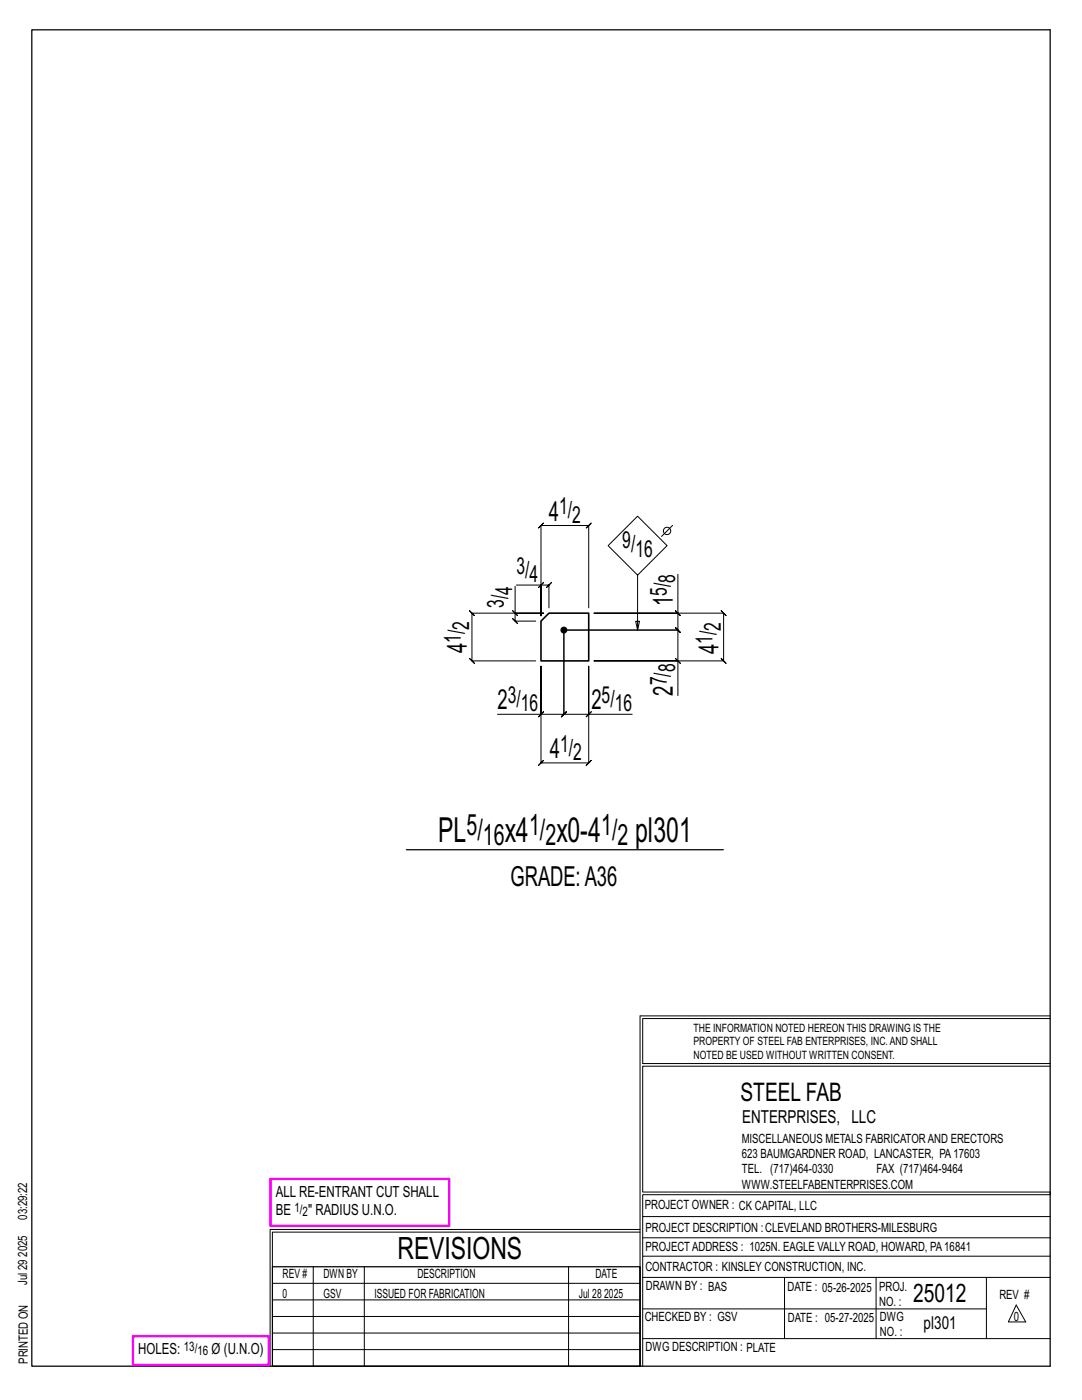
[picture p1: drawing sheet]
<svg xmlns="http://www.w3.org/2000/svg" width="216mm" height="279mm" viewBox="0 0 216 279" stroke-linecap="round" stroke-linejoin="round" font-family="sans-serif">
<defs><g id="words">
<g font-size="6.9">
<text x="87.4" y="168.1">PL</text>
<text x="100.7" y="168.1">x4</text>
<text x="111" y="168.1">x0-4</text>
<text x="126.7" y="168.1">pl301</text>
</g>
<text font-size="6.1" x="79.3" y="251.3">REVISIONS</text>
<g font-size="5.9">
<text x="93.1" y="166.6">5/</text>
<text x="105.6" y="166.6">1/</text>
<text x="120" y="166.6">1/</text>
<text x="96.3" y="168.7">16</text>
<text x="108.8" y="168.7">2</text>
<text x="123.2" y="168.7">2</text>
</g>
<g font-size="5.5">
<text x="109.5" y="103.9">4</text>
<text x="134.3" y="121" transform="rotate(-90 134.3 121)">1</text>
<text x="93.2" y="130.3" transform="rotate(-90 93.2 130.3)">4</text>
<text x="143.4" y="130.5" transform="rotate(-90 143.4 130.5)">4</text>
<text x="99.3" y="141.6">2</text>
<text x="118" y="141.6">2</text>
<text x="134.3" y="138.8" transform="rotate(-90 134.3 138.8)">2</text>
<text x="109.7" y="151.3">4</text>
<text x="101.9" y="176.8">GRADE:A36</text>
</g>
<g font-size="5.1">
<text x="147.8" y="219.8">STEEL FAB</text>
<text x="182.2" y="259.9">25012</text>
</g>
<g font-size="4.7">
<text x="111.6" y="102.6">1/</text>
<text x="114.2" y="104.3">2</text>
<text x="124.2" y="109.4">9/</text>
<text x="126.8" y="111.1">16</text>
<text x="102.2" y="118.8" transform="rotate(-90 102.2 118.8)">4</text>
<text x="103.1" y="114.5">3/</text>
<text x="105.7" y="116.2">4</text>
<text x="133" y="119" transform="rotate(-90 133 119)">5/</text>
<text x="134.7" y="116.3" transform="rotate(-90 134.7 116.3)">8</text>
<text x="93.6" y="125.7" transform="rotate(-90 93.6 125.7)">2</text>
<text x="100.5" y="121.4" transform="rotate(-90 100.5 121.4)">3/</text>
<text x="143.8" y="125.9" transform="rotate(-90 143.8 125.9)">2</text>
<text x="91.9" y="128.3" transform="rotate(-90 91.9 128.3)">1/</text>
<text x="142.2" y="128.5" transform="rotate(-90 142.2 128.5)">1/</text>
<text x="133" y="136.8" transform="rotate(-90 133 136.8)">7/</text>
<text x="134.7" y="134.2" transform="rotate(-90 134.7 134.2)">8</text>
<text x="101.3" y="140.3">3/</text>
<text x="103.9" y="142">16</text>
<text x="120.1" y="140.3">5/</text>
<text x="122.7" y="142">16</text>
<text x="111.8" y="150">1/</text>
<text x="114.4" y="151.7">2</text>
</g>
<g font-size="3.6">
<text x="148.1" y="224.1">ENTERPRISES, LLC</text>
<text x="184.3" y="265.2">pl301</text>
</g>
<g font-size="3.1">
<text x="55" y="238.9">ALL RE-ENTRANT CUT SHALL</text>
<text x="55" y="242.5">BE</text>
<text x="61.5" y="242.5">&quot; RADIUS U.N.O.</text>
<text x="27.6" y="270.2">HOLES:</text>
<text x="42.2" y="270.2">Ø (U.N.O)</text>
</g>
<g font-size="2.6">
<text x="58.8" y="241.8">1/</text>
<text x="60.4" y="242.7">2</text>
<text x="36.7" y="269.6">13/</text>
<text x="39.4" y="270.5">16</text>
</g>
<g font-size="2.5">
<text x="148" y="231.2">623 BAUMGARDNER ROAD, LANCASTER, PA17603</text>
<text x="148" y="228.1">MISCELLANEOUS METALS FABRICATORAND ERECTORS</text>
<text x="148" y="237.2">WWW.STEELFABENTERPRISES.COM</text>
<text x="148" y="234.2">TEL. (717)464-0330</text>
<text x="174.9" y="234.2">FAX (717)464-9464</text>
<text x="5.4" y="243.4" transform="rotate(-90 5.4 243.4)">03:29:22</text>
<text x="128.7" y="241.3">PROJECT OWNER : CK CAPITAL, LLC</text>
<text x="128.8" y="246">PROJECT DESCRIPTION :CLEVELAND BROTHERS-MILESBURG</text>
<text x="5.4" y="250.8" transform="rotate(-90 5.4 250.8)">2025</text>
<text x="128.8" y="249.7">PROJECTADDRESS : 1025N. EAGLE VALLY ROAD, HOWARD, PA16841</text>
<text x="5.4" y="256.5" transform="rotate(-90 5.4 256.5)">Jul 29</text>
<text x="56.4" y="255">REV #</text>
<text x="64.5" y="255">DWN BY</text>
<text x="83.3" y="255">DESCRIPTION</text>
<text x="118.8" y="255">DATE</text>
<text x="128.8" y="253.7">CONTRACTOR : KINSLEY CONSTRUCTION, INC.</text>
<text x="128.9" y="257.5">DRAWN BY : BAS</text>
<text x="157.1" y="257.6">DATE : 05-26-2025</text>
<text x="175.4" y="257.7">PROJ.</text>
<text x="56.4" y="259">0</text>
<text x="64.5" y="259">GSV</text>
<text x="74.7" y="259">ISSUED FOR FABRICATION</text>
<text x="115.5" y="259">Jul 28</text>
<text x="120.6" y="259">2025</text>
<text x="128.6" y="263.7">CHECKED BY : GSV</text>
<text x="157.2" y="263.7">DATE : 05-27-2025</text>
<text x="175.4" y="260.7">NO. :</text>
<text x="175.6" y="263.7">DWG</text>
<text x="199.4" y="259.2">REV #</text>
<text x="202.3" y="263.7">0</text>
<text x="128.8" y="269.7">DWG DESCRIPTION : PLATE</text>
<text x="175.6" y="266.7">NO. :</text>
<text x="5.5" y="272.2" transform="rotate(-90 5.5 272.2)">PRINTED ON</text>
</g>
<g font-size="2.3">
<text x="138.4" y="208.6">PROPERTY OF STEEL FAB ENTERPRISES, INC.AND SHALL</text>
<text x="138.4" y="205.9">THE INFORMATION NOTED HEREON THIS DRAWING IS THE</text>
<text x="138.4" y="211.3">NOTED BE USED WITHOUT WRITTEN CONSENT.</text>
</g>
</g></defs>
<g fill="none" stroke="#000" stroke-width=".2">
<path d="M102.8 117v5.4h5.7h-14.3l-.5-.5 1 1-.5-.5v9.5l-.5-.5 1 1-.5-.5h12.7M103.1 116.8h4.8v6.1v-18l-.5 .5 1-1-.5 .5h9.6l-.5 .5 1-1-.5 .5v16.4M107.9 116.8l.5-.5-1 1zM107.9 116.8h1.6l-.5 .5 1-1-.5 .5v4.5M127.2 114.8l5.9-5.9-5.9-5.9-5.9 5.9 5.9 5.9v10.9l-.4-1.7h.8l-.4 1.7M134.2 104.9l-2.2 2.2M135.3 114.6v7.8h-16.8h25.9l-.5-.5 1 1-.5-.5v9.5l-.5-.5 1 1-.5-.5h-25.9h16.8v6.9M102.3 121.9l1 1zM102.8 122.4v1.6l-.5-.5 1 1-.5-.5h4.1M112.5 125.7h22.8l-.5-.5 1 1-.5-.5v6.2M112.5 125.7v16.9l.5-.5-1 1 .5-.5h-4.6M112.5 125.7v16.9l-.5 .5 1-1-.5 .5h5"/>
<path d="M134.8 131.4l1 1zM134.8 121.9l1 1zM135.3 122.4v3.3l-.5-.5 1 1-.5-.5h-22.8M99.3 142.6h8.6v-9.6v19.3l-.5 .5 1-1-.5 .5h9.6l-.5 .5 1-1-.5 .5v-19.3v9.6h8.7M107.9 142.6l.5-.5-1 1zM117.5 142.6l.5-.5-1 1zM127.7 202.7v70M127.7 202.7h81.8M209.5 203.3h-81.3v9h81.3M209.5 212.8h-81.3v25.1h81.3v.5h-81.3v34.3M54.4 259.4h73.3M54.4 256.1h73.3"/>
<path d="M62.5 252.8v19.9M72.7 252.8v19.9M113.4 252.8v19.9M127.7 245.4h-73.8v27.3M127.7 245.9h-73.3v6.9M128.2 242.8h81.3M128.2 254.9h81.3M128.2 250.7h81.3M128.2 247h81.3M156.5 254.9v12.2M174.8 254.9v12.2M196.8 254.9v12.2"/>
<path d="M54.4 269.3h73.3M54.4 266h73.3M54.4 262.7h73.3M128.2 261.2h68.6M128.2 267.1h81.3M202.8 260.4l1.9 3.4h-3.5z"/>
<circle cx="133.1" cy="106" r=".74"/>
</g>
<path d="M6.3 6h203.2v266.7h-203.2zM81.1 169.6h63.2M54.4 252.8h73.3v19.9h-73.3z" fill="none" stroke="#000" stroke-width=".25"/>
<path d="M54 235.3h35.6v9.3h-35.6zM26.5 266.7h27.1v5.7h-27.1z" fill="none" stroke="#f0f" stroke-width=".5"/>
<circle cx="112.5" cy="125.7" r=".6" fill="#000" stroke="#000" stroke-width=".2"/>
<path d="M107.9 124l1.6-1.6h8v9.5h-9.6z" fill="none" stroke="#000" stroke-width=".32"/>
<use href="#words"/>
</svg>
